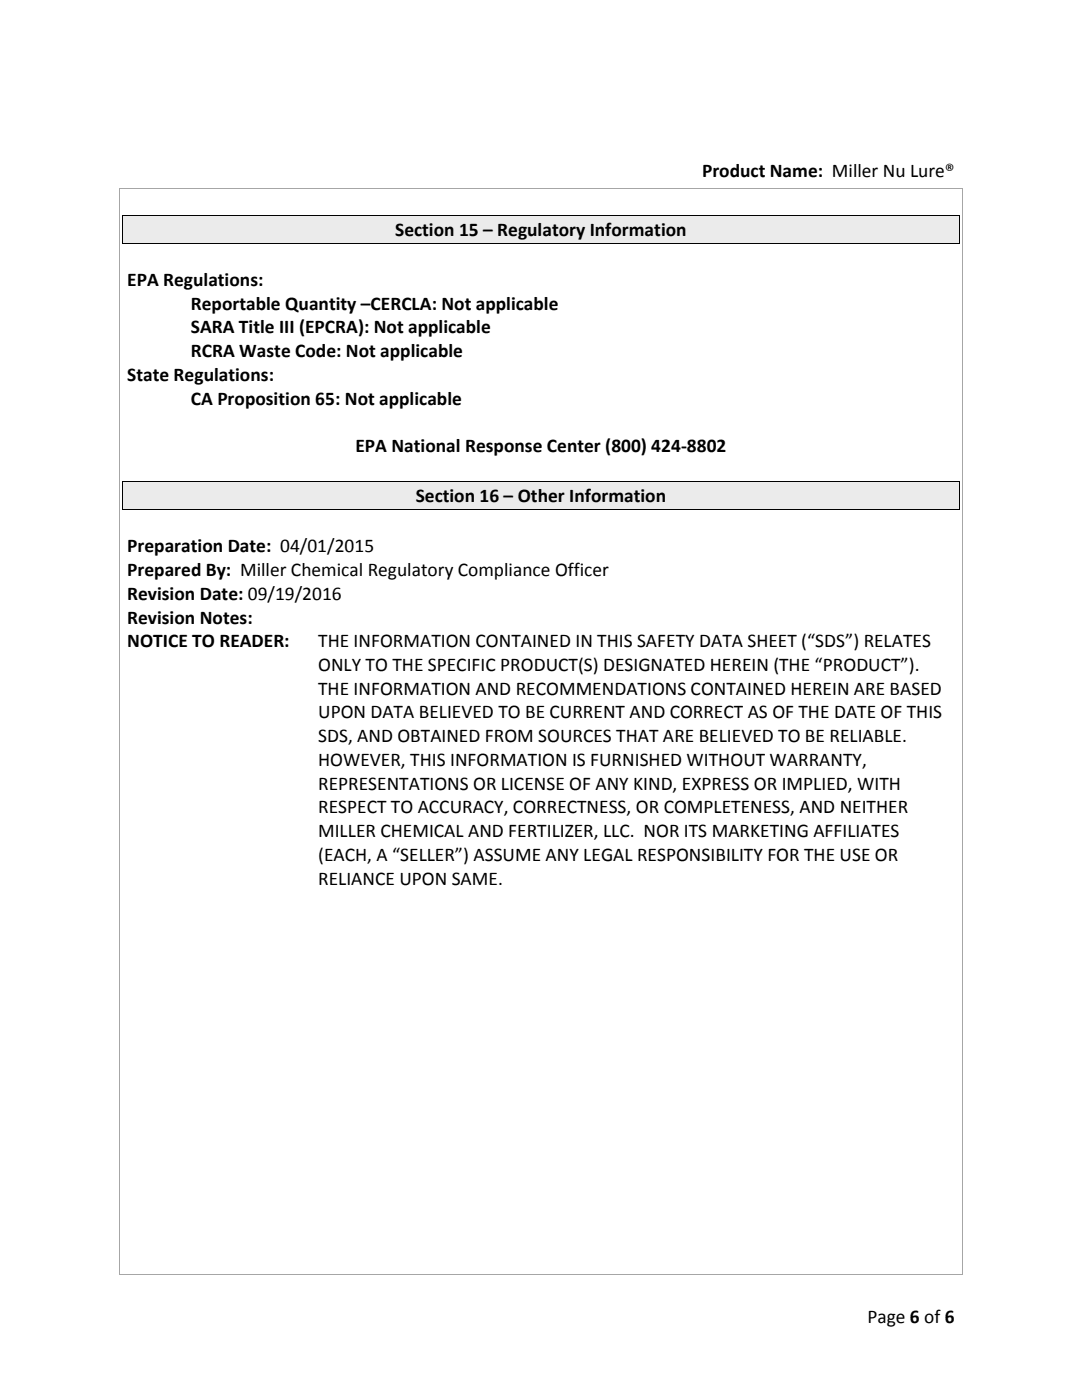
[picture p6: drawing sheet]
<svg xmlns="http://www.w3.org/2000/svg" width="216mm" height="279mm" viewBox="0 0 216 279" stroke-linecap="round" stroke-linejoin="round" font-family="sans-serif">
<defs><g id="words">
<g font-size="3.9">
<text x="140.1" y="35.3">Product Name: Miller Nu Lure®</text>
<text x="78.8" y="47.1">Section 15 – Regulatory Information</text>
<text x="25.4" y="57">EPA Regulations:</text>
<text x="38.1" y="61.8">Reportable Quantity –CERCLA: Not applicable</text>
<text x="38.1" y="71.3">RCRA Waste Code: Not applicable</text>
<text x="38.1" y="66.5">SARA Title III (EPCRA): Not applicable</text>
<text x="25.4" y="76">State Regulations:</text>
<text x="38.1" y="80.7">CA Proposition 65: Not applicable</text>
<text x="70.9" y="90.2">EPA National Response Center (800) 424‐8802</text>
<text x="83" y="100.2">Section 16 – Other Information</text>
<text x="25.4" y="110.2">Preparation Date: 04/01/2015</text>
<text x="25.4" y="119.7">Revision Date: 09/19/2016</text>
<text x="25.4" y="115">Prepared By: Miller Chemical Regulatory Compliance Officer</text>
<text x="25.4" y="124.4">Revision Notes:</text>
<text x="25.4" y="129.2">NOTICE TO READER:</text>
<text x="63.5" y="129.2">THE INFORMATION CONTAINED IN THIS SAFETY DATA SHEET (“SDS”) RELATES</text>
<text x="63.5" y="133.9">ONLY TO THE SPECIFIC PRODUCT(S) DESIGNATED HEREIN (THE “PRODUCT”).</text>
<text x="63.5" y="143.4">UPON DATA BELIEVED TO BE CURRENT AND CORRECT AS OF THE DATE OF THIS</text>
<text x="63.5" y="138.6">THE INFORMATION AND RECOMMENDATIONS CONTAINED HEREIN ARE BASED</text>
<text x="63.5" y="148.1">SDS, AND OBTAINED FROM SOURCES THAT ARE BELIEVED TO BE RELIABLE.</text>
<text x="63.5" y="152.8">HOWEVER, THIS INFORMATION IS FURNISHED WITHOUT WARRANTY,</text>
<text x="63.5" y="157.6">REPRESENTATIONS OR LICENSE OF ANY KIND, EXPRESS OR IMPLIED, WITH</text>
<text x="63.5" y="167.1">MILLER CHEMICAL AND FERTILIZER, LLC. NOR ITS MARKETING AFFILIATES</text>
<text x="63.5" y="162.3">RESPECT TO ACCURACY, CORRECTNESS, OR COMPLETENESS, AND NEITHER</text>
<text x="63.5" y="171.8">(EACH, A “SELLER”) ASSUME ANY LEGAL RESPONSIBILITY FOR THE USE OR</text>
<text x="63.5" y="176.5">RELIANCE UPON SAME.</text>
<text x="173.1" y="264.1">Page 6 of 6</text>
</g>
</g></defs>
<path d="M24.5 43h166.9v5.5h-166.9z" fill="#eeece1"/>
<path d="M24.4 42.8h.1v.2h-.1zM24.4 48.5h.1v.1h-.1zM191.4 42.8h.1v.2h-.1zM191.4 48.5h.1v.1h-.1z" fill="#000"/>
<path d="M24.4 42.9h167.1M24.4 48.6h167.1M24.4 43v5.5M191.5 43v5.5" fill="none" stroke="#000" stroke-width=".2"/>
<path d="M24.5 96.2h166.9v5.4h-166.9z" fill="#eeece1"/>
<path d="M24.4 96h.1v.2h-.1zM191.4 96h.1v.2h-.1zM24.4 101.6h.1v.2h-.1zM191.4 101.6h.1v.2h-.1z" fill="#000"/>
<path d="M24.4 96.1h167.1M24.4 96.2v5.4M191.5 96.2v5.4M24.4 101.7h167.1" fill="none" stroke="#000" stroke-width=".2"/>
<path d="M23.8 37.6h.2v.1h-.2z" fill="#a6a6a6"/>
<path d="M23.8 37.7h168.3" fill="none" stroke="#a6a6a6" stroke-width=".2"/>
<path d="M191.9 37.6h.2v.1h-.2z" fill="#a6a6a6"/>
<path d="M23.9 37.7v216.7M192 37.7v216.7" fill="none" stroke="#a6a6a6" stroke-width=".2"/>
<path d="M23.8 254.4h.2v.1h-.2z" fill="#a6a6a6"/>
<path d="M23.8 254.4h168.3" fill="none" stroke="#a6a6a6" stroke-width=".2"/>
<path d="M191.9 254.4h.2v.1h-.2z" fill="#a6a6a6"/>
<use href="#words"/>
</svg>
